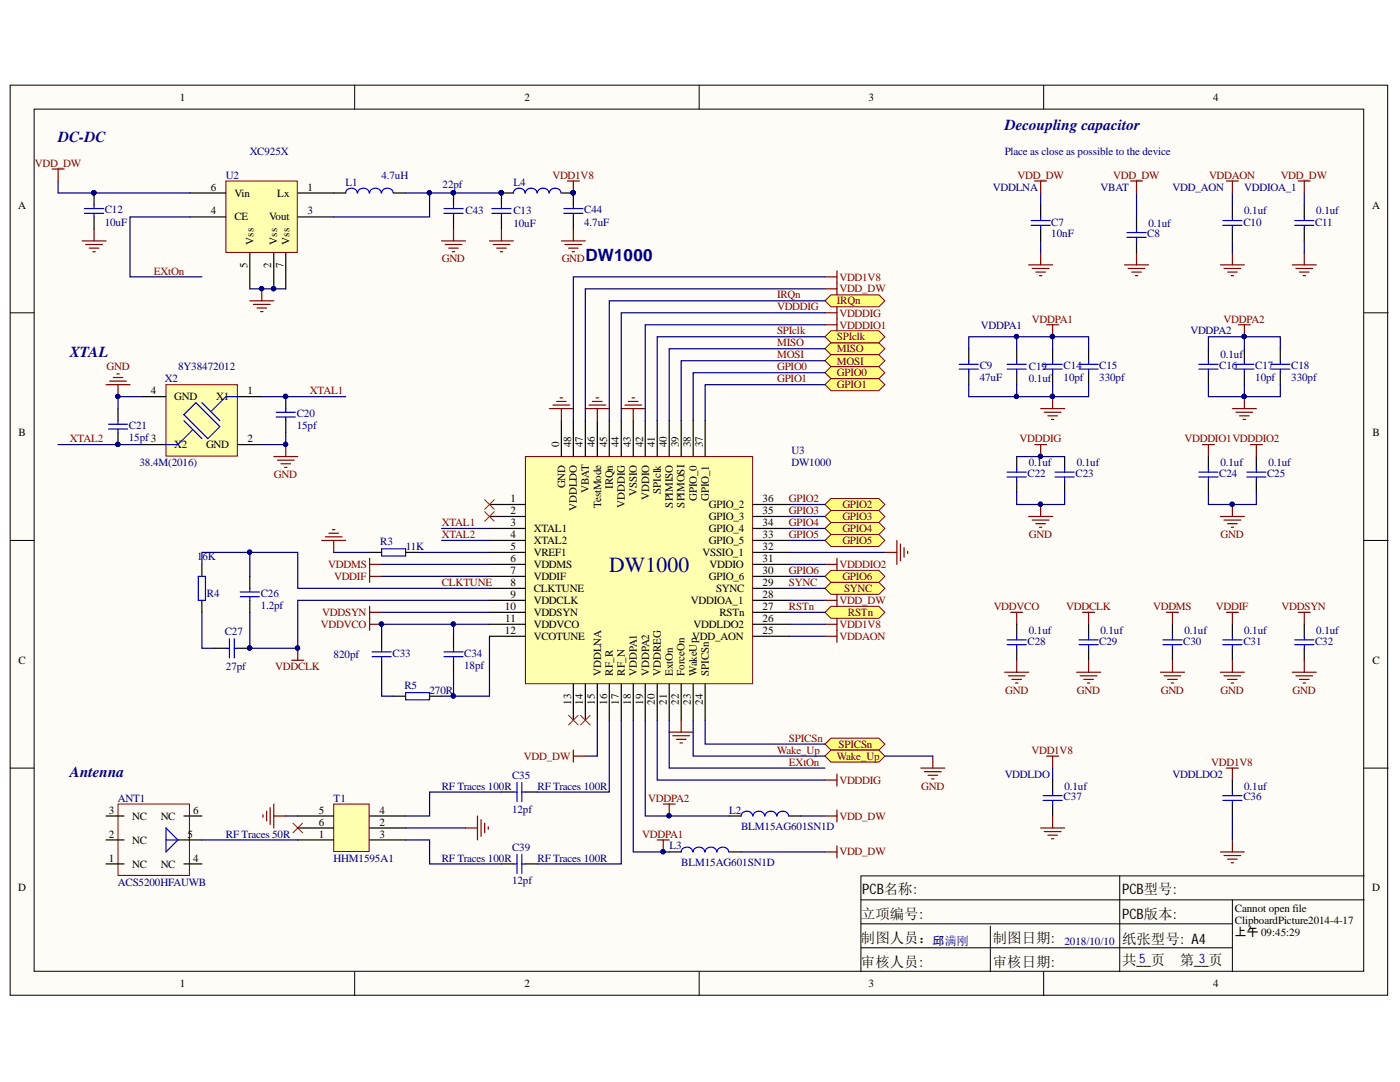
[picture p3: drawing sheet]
<svg xmlns="http://www.w3.org/2000/svg" width="279mm" height="216mm" viewBox="0 0 279 216" stroke-linecap="round" stroke-linejoin="round" font-family="sans-serif">
<defs><g id="words">
<text font-size="4.3" fill="#000080" x="121.6" y="114.1">DW1000</text>
<text font-size="3.4" fill="#000080" x="116.8" y="52.1">DW1000</text>
<g font-size="3" fill="#000080">
<text x="11.6" y="28.3">DC-DC</text>
<text x="200.5" y="25.9">Decoupling capacitor</text>
<text x="14" y="71.3">XTAL</text>
<text x="14" y="155">Antenna</text>
</g>
<g font-size="2.9">
<text x="172.1" y="178.5">PCB名称:</text>
<text x="223.9" y="178.5">PCB型号:</text>
<text x="171.8" y="183.4">立项编号:</text>
<text x="223.9" y="183.5">PCB版本:</text>
<text x="171.8" y="188.1">制图人员：</text>
<text x="198.1" y="188.1">制图日期:</text>
<text x="223.9" y="188.3">纸张型号: A4</text>
<text x="171.8" y="193">审核人员:</text>
<text x="198.1" y="193">审核日期:</text>
<text x="223.9" y="192.5">共__页</text>
<text x="235.5" y="192.5">第__页</text>
</g>
<g font-size="2.6" fill="#00f">
<text x="227.3" y="192.1">5</text>
<text x="239.3" y="192.1">3</text>
</g>
<text font-size="2.4" fill="#000080" x="186.1" y="188.6">邱满刚</text>
<text font-size="2.4" x="246.4" y="186.8">上午 09:45:29</text>
<g font-size="2.2">
<text x="35.9" y="20.1">1</text>
<text x="104.7" y="20.1">2</text>
<text x="173.4" y="20.1">3</text>
<text x="242.1" y="20.1">4</text>
<text x="3.6" y="41.6">A</text>
<text x="42" y="38.1">6</text>
<text x="46.8" y="39.2">Vin</text>
<text x="55.3" y="39.2">Lx</text>
<text x="61.3" y="38.1">1</text>
<text x="273.9" y="41.6">A</text>
<text x="42" y="42.8">4</text>
<text x="46.8" y="44">CE</text>
<text x="53.7" y="44">Vout</text>
<text x="61.3" y="42.8">3</text>
<text x="49.4" y="53.5" transform="rotate(-90 49.4 53.5)">5</text>
<text x="50.6" y="48.8" transform="rotate(-90 50.6 48.8)">Vss</text>
<text x="54.1" y="53.5" transform="rotate(-90 54.1 53.5)">2</text>
<text x="55.3" y="48.8" transform="rotate(-90 55.3 48.8)">Vss</text>
<text x="56.6" y="53.5" transform="rotate(-90 56.6 53.5)">7</text>
<text x="57.8" y="48.8" transform="rotate(-90 57.8 48.8)">Vss</text>
<text x="30.1" y="78.7">4</text>
<text x="34.8" y="79.8">GND</text>
<text x="43.1" y="79.8">X1</text>
<text x="49.4" y="78.7">1</text>
<text x="3.7" y="87">B</text>
<text x="34.8" y="89.4">X2</text>
<text x="41.1" y="89.4">GND</text>
<text x="49.4" y="88.2">2</text>
<text x="111.6" y="89.1" transform="rotate(-90 111.6 89.1)">0</text>
<text x="114" y="89.1" transform="rotate(-90 114 89.1)">48</text>
<text x="116.3" y="89.1" transform="rotate(-90 116.3 89.1)">47</text>
<text x="118.7" y="89.1" transform="rotate(-90 118.7 89.1)">46</text>
<text x="121.2" y="89.1" transform="rotate(-90 121.2 89.1)">45</text>
<text x="123.5" y="89.1" transform="rotate(-90 123.5 89.1)">44</text>
<text x="125.9" y="89.1" transform="rotate(-90 125.9 89.1)">43</text>
<text x="128.3" y="89.1" transform="rotate(-90 128.3 89.1)">42</text>
<text x="130.7" y="89.1" transform="rotate(-90 130.7 89.1)">41</text>
<text x="133.1" y="89.1" transform="rotate(-90 133.1 89.1)">40</text>
<text x="135.4" y="89.1" transform="rotate(-90 135.4 89.1)">39</text>
<text x="137.9" y="89.1" transform="rotate(-90 137.9 89.1)">38</text>
<text x="140.3" y="89.1" transform="rotate(-90 140.3 89.1)">37</text>
<text x="273.9" y="87">B</text>
<text x="101.9" y="100.2">1</text>
<text x="112.8" y="97.4" transform="rotate(-90 112.8 97.4)">GND</text>
<text x="115.1" y="101.9" transform="rotate(-90 115.1 101.9)">VDDLDO</text>
<text x="117.5" y="98.5" transform="rotate(-90 117.5 98.5)">VBAT</text>
<text x="120" y="101.4" transform="rotate(-90 120 101.4)">TestMode</text>
<text x="122.3" y="97.6" transform="rotate(-90 122.3 97.6)">IRQn</text>
<text x="124.7" y="101.3" transform="rotate(-90 124.7 101.3)">VDDDIG</text>
<text x="127.1" y="99" transform="rotate(-90 127.1 99)">VSSIO</text>
<text x="129.5" y="99.7" transform="rotate(-90 129.5 99.7)">VDDIO</text>
<text x="131.9" y="98.5" transform="rotate(-90 131.9 98.5)">SPIclk</text>
<text x="134.3" y="101.3" transform="rotate(-90 134.3 101.3)">SPIMISO</text>
<text x="136.6" y="101.3" transform="rotate(-90 136.6 101.3)">SPIMOSI</text>
<text x="139.1" y="100" transform="rotate(-90 139.1 100)">GPIO_0</text>
<text x="141.5" y="100" transform="rotate(-90 141.5 100)">GPIO_1</text>
<text x="141.5" y="101.4">GPIO_2</text>
<text x="152.2" y="100.2">36</text>
<text x="101.9" y="102.6">2</text>
<text x="101.9" y="105">3</text>
<text x="101.9" y="107.3">4</text>
<text x="106.5" y="106.2">XTAL1</text>
<text x="141.5" y="106.2">GPIO_4</text>
<text x="141.5" y="103.8">GPIO_3</text>
<text x="152.2" y="107.3">33</text>
<text x="152.2" y="105">34</text>
<text x="152.2" y="102.6">35</text>
<text x="101.9" y="109.8">5</text>
<text x="101.9" y="112.2">6</text>
<text x="106.5" y="108.6">XTAL2</text>
<text x="106.5" y="111">VREF1</text>
<text x="106.5" y="113.3">VDDMS</text>
<text x="140.2" y="111">VSSIO_1</text>
<text x="141.5" y="108.6">GPIO_5</text>
<text x="141.6" y="113.3">VDDIO</text>
<text x="152.2" y="112.2">31</text>
<text x="152.2" y="109.8">32</text>
<text x="101.9" y="114.5">7</text>
<text x="101.9" y="116.9">8</text>
<text x="101.9" y="119.3">9</text>
<text x="106.5" y="115.7">VDDIF</text>
<text x="106.5" y="118.2">CLKTUNE</text>
<text x="141.5" y="115.7">GPIO_6</text>
<text x="142.9" y="118.2">SYNC</text>
<text x="152.2" y="119.3">28</text>
<text x="152.2" y="116.9">29</text>
<text x="152.2" y="114.5">30</text>
<text x="100.8" y="121.7">10</text>
<text x="100.8" y="124.1">11</text>
<text x="106.5" y="120.5">VDDCLK</text>
<text x="106.5" y="122.9">VDDSYN</text>
<text x="106.5" y="125.3">VDDVCO</text>
<text x="137.9" y="120.5">VDDIOA_1</text>
<text x="138.4" y="125.3">VDDLDO2</text>
<text x="143.6" y="122.9">RSTn</text>
<text x="152.2" y="124.1">26</text>
<text x="152.2" y="121.7">27</text>
<text x="100.8" y="126.5">12</text>
<text x="106.5" y="127.7">VCOTUNE</text>
<text x="138.2" y="127.7">VDD_AON</text>
<text x="152.2" y="126.5">25</text>
<text x="3.7" y="132.5">C</text>
<text x="120" y="134.8" transform="rotate(-90 120 134.8)">VDDLNA</text>
<text x="122.3" y="134.8" transform="rotate(-90 122.3 134.8)">RF_R</text>
<text x="124.7" y="134.8" transform="rotate(-90 124.7 134.8)">RF_N</text>
<text x="127.1" y="134.8" transform="rotate(-90 127.1 134.8)">VDDPA1</text>
<text x="129.5" y="134.8" transform="rotate(-90 129.5 134.8)">VDDPA2</text>
<text x="131.9" y="134.8" transform="rotate(-90 131.9 134.8)">VDDREG</text>
<text x="134.3" y="134.8" transform="rotate(-90 134.3 134.8)">ExtOn</text>
<text x="136.6" y="134.8" transform="rotate(-90 136.6 134.8)">ForceOn</text>
<text x="139.1" y="134.8" transform="rotate(-90 139.1 134.8)">WakeUp</text>
<text x="141.5" y="134.8" transform="rotate(-90 141.5 134.8)">SPICSn</text>
<text x="273.9" y="132.5">C</text>
<text x="114" y="140.6" transform="rotate(-90 114 140.6)">13</text>
<text x="116.3" y="140.6" transform="rotate(-90 116.3 140.6)">14</text>
<text x="118.7" y="140.6" transform="rotate(-90 118.7 140.6)">15</text>
<text x="121.2" y="140.6" transform="rotate(-90 121.2 140.6)">16</text>
<text x="123.5" y="140.6" transform="rotate(-90 123.5 140.6)">17</text>
<text x="125.9" y="140.6" transform="rotate(-90 125.9 140.6)">18</text>
<text x="128.3" y="140.6" transform="rotate(-90 128.3 140.6)">19</text>
<text x="130.7" y="140.6" transform="rotate(-90 130.7 140.6)">20</text>
<text x="133.1" y="140.6" transform="rotate(-90 133.1 140.6)">21</text>
<text x="135.4" y="140.6" transform="rotate(-90 135.4 140.6)">22</text>
<text x="137.9" y="140.6" transform="rotate(-90 137.9 140.6)">23</text>
<text x="140.3" y="140.6" transform="rotate(-90 140.3 140.6)">24</text>
<text x="21.7" y="167.1">2</text>
<text x="21.7" y="162.4">3</text>
<text x="26.4" y="163.6">NC</text>
<text x="32.1" y="163.6">NC</text>
<text x="37.4" y="167.1">5</text>
<text x="38.6" y="162.4">6</text>
<text x="63.6" y="167.1">1</text>
<text x="63.6" y="162.4">5</text>
<text x="63.6" y="164.8">6</text>
<text x="75.7" y="164.8">2</text>
<text x="75.7" y="167.1">3</text>
<text x="75.7" y="162.4">4</text>
<text x="21.7" y="172">1</text>
<text x="26.4" y="173.1">NC</text>
<text x="26.4" y="168.3">NC</text>
<text x="32.1" y="173.1">NC</text>
<text x="38.6" y="172">4</text>
<text x="3.6" y="177.9">D</text>
<text x="273.9" y="177.9">D</text>
<text x="246.4" y="181.9">Cannot open file</text>
<text x="246.4" y="184.4">ClipboardPicture2014-4-17</text>
<text x="35.9" y="197">1</text>
<text x="104.7" y="197">2</text>
<text x="173.4" y="197">3</text>
<text x="242.1" y="197">4</text>
</g>
<g font-size="2.2" fill="#800000">
<text x="6.9" y="33.2">VDD_DW</text>
<text x="110.2" y="35.7">VDD1V8</text>
<text x="203" y="35.7">VDD_DW</text>
<text x="222.2" y="35.7">VDD_DW</text>
<text x="241.3" y="35.7">VDDAON</text>
<text x="255.6" y="35.7">VDD_DW</text>
<text x="88.2" y="52.4">GND</text>
<text x="112.1" y="52.4">GND</text>
<text x="30.7" y="54.8">EXtOn</text>
<text x="155.1" y="59.5">IRQn</text>
<text x="167.5" y="56">VDD1V8</text>
<text x="167.5" y="58.4">VDD_DW</text>
<text x="155.1" y="61.9">VDDDIG</text>
<text x="167" y="60.7">IRQn</text>
<text x="167.5" y="63.2">VDDDIG</text>
<text x="167.5" y="65.6">VDDDIO1</text>
<text x="205.9" y="64.4">VDDPA1</text>
<text x="244.2" y="64.4">VDDPA2</text>
<text x="155.1" y="66.7">SPIclk</text>
<text x="155.1" y="69.1">MISO</text>
<text x="155.1" y="71.5">MOSI</text>
<text x="167" y="70.3">MISO</text>
<text x="167" y="67.9">SPIclk</text>
<text x="21.2" y="73.9">GND</text>
<text x="155.1" y="73.9">GPIO0</text>
<text x="155.1" y="76.3">GPIO1</text>
<text x="167" y="72.7">MOSI</text>
<text x="167" y="75.1">GPIO0</text>
<text x="167" y="77.5">GPIO1</text>
<text x="61.8" y="78.7">XTAL1</text>
<text x="14" y="88.2">XTAL2</text>
<text x="203.5" y="88.2">VDDDIG</text>
<text x="236.4" y="88.2">VDDDIO1VDDDIO2</text>
<text x="54.7" y="95.4">GND</text>
<text x="157.4" y="100.2">GPIO2</text>
<text x="168.1" y="101.4">GPIO2</text>
<text x="88.2" y="105">XTAL1</text>
<text x="88.2" y="107.3">XTAL2</text>
<text x="157.4" y="102.6">GPIO3</text>
<text x="157.4" y="105">GPIO4</text>
<text x="157.4" y="107.3">GPIO5</text>
<text x="168.1" y="103.8">GPIO3</text>
<text x="168.1" y="106.2">GPIO4</text>
<text x="205.3" y="107.3">GND</text>
<text x="243.6" y="107.3">GND</text>
<text x="65.5" y="113.3">VDDMS</text>
<text x="167.5" y="113.3">VDDDIO2</text>
<text x="168.1" y="108.6">GPIO5</text>
<text x="66.7" y="115.7">VDDIF</text>
<text x="88.2" y="116.9">CLKTUNE</text>
<text x="157.4" y="114.5">GPIO6</text>
<text x="157.4" y="116.9">SYNC</text>
<text x="168.1" y="115.7">GPIO6</text>
<text x="168.4" y="118.2">SYNC</text>
<text x="64" y="125.3">VDDVCO</text>
<text x="64.3" y="122.9">VDDSYN</text>
<text x="157.4" y="121.7">RSTn</text>
<text x="167.5" y="125.3">VDD1V8</text>
<text x="167.5" y="120.5">VDD_DW</text>
<text x="169.2" y="122.9">RSTn</text>
<text x="198.3" y="121.7">VDDVCO</text>
<text x="212.8" y="121.7">VDDCLK</text>
<text x="230.1" y="121.7">VDDMS</text>
<text x="242.6" y="121.7">VDDIF</text>
<text x="255.8" y="121.7">VDDSYN</text>
<text x="167.5" y="127.7">VDDAON</text>
<text x="54.9" y="133.6">VDDCLK</text>
<text x="200.6" y="138.5">GND</text>
<text x="214.9" y="138.5">GND</text>
<text x="231.6" y="138.5">GND</text>
<text x="243.6" y="138.5">GND</text>
<text x="258" y="138.5">GND</text>
<text x="157.4" y="148">SPICSn</text>
<text x="167.3" y="149.2">SPICSn</text>
<text x="104.6" y="151.6">VDD_DW</text>
<text x="155.1" y="150.4">Wake_Up</text>
<text x="157.4" y="152.8">EXtOn</text>
<text x="167" y="151.6">Wake_Up</text>
<text x="205.8" y="150.4">VDD1V8</text>
<text x="241.7" y="152.8">VDD1V8</text>
<text x="129.4" y="159.9">VDDPA2</text>
<text x="167.5" y="156.4">VDDDIG</text>
<text x="183.8" y="157.6">GND</text>
<text x="128.2" y="167.1">VDDPA1</text>
<text x="167.5" y="163.6">VDD_DW</text>
<text x="167.5" y="170.7">VDD_DW</text>
</g>
<g font-size="2.2" fill="#000080">
<text x="45.1" y="35.7">U2</text>
<text x="49.8" y="30.9">XC925X</text>
<text x="76.1" y="35.7">4.7uH</text>
<text x="200.5" y="30.9">Place as close as possible to the device</text>
<text x="69" y="37">L1</text>
<text x="88.3" y="37.6">22pf</text>
<text x="102.5" y="37">L4</text>
<text x="198.1" y="38.1">VDDLNA</text>
<text x="219.6" y="38.1">VBAT</text>
<text x="234" y="38.1">VDD_AON</text>
<text x="248.3" y="38.1">VDDIOA_1</text>
<text x="20.9" y="42.5">C12</text>
<text x="20.9" y="45">10uF</text>
<text x="92.9" y="42.8">C43</text>
<text x="102.5" y="42.8">C13</text>
<text x="102.5" y="45.3">10uF</text>
<text x="116.6" y="42.5">C44</text>
<text x="116.6" y="45">4.7uF</text>
<text x="209.8" y="47.4">10nF</text>
<text x="209.8" y="45">C7</text>
<text x="228.9" y="47.4">C8</text>
<text x="229.2" y="45.3">0.1uf</text>
<text x="248.1" y="45">C10</text>
<text x="248.3" y="42.8">0.1uf</text>
<text x="262.4" y="45">C11</text>
<text x="262.7" y="42.8">0.1uf</text>
<text x="195.8" y="65.6">VDDPA1</text>
<text x="237.6" y="66.7">VDDPA2</text>
<text x="243.6" y="71.5">0.1uf</text>
<text x="32.9" y="76.3">X2</text>
<text x="35.5" y="73.9">8Y38472012</text>
<text x="195.5" y="76">47uF</text>
<text x="195.5" y="73.7">C9</text>
<text x="205.3" y="76.3">0.1uf</text>
<text x="205.3" y="73.9">C19</text>
<text x="212.3" y="76">10pf</text>
<text x="212.3" y="73.7">C14</text>
<text x="219.4" y="73.7">C15</text>
<text x="219.4" y="76">330pf</text>
<text x="243.3" y="73.7">C16</text>
<text x="250.5" y="76">10pf</text>
<text x="250.5" y="73.7">C17</text>
<text x="257.7" y="73.7">C18</text>
<text x="257.7" y="76">330pf</text>
<text x="59.2" y="83.2">C20</text>
<text x="25.7" y="85.6">C21</text>
<text x="25.7" y="88">15pf3</text>
<text x="59.2" y="85.6">15pf</text>
<text x="27.8" y="93">38.4M(2016)</text>
<text x="158" y="90.7">U3</text>
<text x="158" y="93">DW1000</text>
<text x="205.1" y="95.2">C22</text>
<text x="205.3" y="93">0.1uf</text>
<text x="214.6" y="95.2">C23</text>
<text x="214.9" y="93">0.1uf</text>
<text x="243.3" y="95.2">C24</text>
<text x="243.6" y="93">0.1uf</text>
<text x="252.9" y="95.2">C25</text>
<text x="253.1" y="93">0.1uf</text>
<text x="39.3" y="111.6">16K</text>
<text x="75.9" y="108.8">R3</text>
<text x="81" y="109.8">11K</text>
<text x="41.3" y="119.1">R4</text>
<text x="52" y="119.1">C26</text>
<text x="52" y="121.5">1.2pf</text>
<text x="44.8" y="126.7">C27</text>
<text x="66.6" y="131.3">820pf</text>
<text x="78.3" y="131">C33</text>
<text x="92.6" y="131">C34</text>
<text x="205.1" y="128.6">C28</text>
<text x="205.3" y="126.5">0.1uf</text>
<text x="219.4" y="128.6">C29</text>
<text x="219.6" y="126.5">0.1uf</text>
<text x="236.1" y="128.6">C30</text>
<text x="236.4" y="126.5">0.1uf</text>
<text x="248.1" y="128.6">C31</text>
<text x="248.3" y="126.5">0.1uf</text>
<text x="262.4" y="128.6">C32</text>
<text x="262.7" y="126.5">0.1uf</text>
<text x="45.1" y="133.6">27pf</text>
<text x="80.7" y="137.5">R5</text>
<text x="92.6" y="133.5">18pf</text>
<text x="85.7" y="138.5">270R</text>
<text x="102.2" y="155.5">C35</text>
<text x="200.5" y="155.2">VDDLDO</text>
<text x="234" y="155.2">VDDLDO2</text>
<text x="23.5" y="159.9">ANT1</text>
<text x="66.6" y="159.9">T1</text>
<text x="88.2" y="157.6">RF Traces 100R</text>
<text x="107.3" y="157.6">RF Traces 100R</text>
<text x="212.3" y="159.7">C37</text>
<text x="212.4" y="157.6">0.1uf</text>
<text x="248.1" y="159.7">C36</text>
<text x="248.3" y="157.6">0.1uf</text>
<text x="45.1" y="167.1">RF Traces 50R</text>
<text x="102.2" y="162.1">12pf</text>
<text x="145.5" y="162.4">L2</text>
<text x="147.9" y="165.7">BLM15AG601SN1D</text>
<text x="66.6" y="172">HHM1595A1</text>
<text x="88.2" y="172">RF Traces 100R</text>
<text x="102.2" y="169.8">C39</text>
<text x="107.3" y="172">RF Traces 100R</text>
<text x="133.6" y="169.5">L3</text>
<text x="136" y="172.9">BLM15AG601SN1D</text>
<text x="23.5" y="176.7">ACS5200HFAUWB</text>
<text x="102.2" y="176.4">12pf</text>
<text x="212.4" y="188.6">2018/10/10</text>
</g>
</g></defs>
<g fill="#fffcf8" stroke="#000" stroke-width=".2">
<path d="M2 17h274.9v181.6h-274.9z"/>
<path d="M6.8 21.8h265.4v172h-265.4z"/>
</g>
<g fill="none" stroke="#000" stroke-width=".2">
<path d="M70.8 17v4.8M139.5 17v4.8M208.3 17v4.8M2 62.4h4.8M272.3 62.4h4.7M2 107.8h4.8M272.3 107.8h4.7M2 153.3h4.8M272.3 153.3h4.7M171.8 179.6h100.5M223.5 174.8v19.1M245.9 179.6v14.3"/>
<path d="M272.3 174.8h-100.5v19.1M70.8 193.9v4.8M139.5 193.9v4.8M171.8 184.3h74.1M171.8 189.1h74.1M197.6 184.8v9.1M208.3 193.9v4.8"/>
</g>
<path d="M104.9 91.1h45.3v45.3h-45.3z" fill="#ffffb0" stroke="#800000" stroke-width=".2"/>
<g fill="none" stroke="#000" stroke-width=".24">
<path d="M112 83.9v7.2M114.4 83.9v7.2M116.8 83.9v7.2M119.2 83.9v7.2M121.6 83.9v7.2M124 83.9v7.2M126.4 83.9v7.2M128.8 83.9v7.2M131.2 83.9v7.2M133.6 83.9v7.2M135.9 83.9v7.2M138.3 83.9v7.2"/>
<path d="M140.7 83.9v7.2M97.7 100.7h7.2M97.7 103.1h7.2M97.7 105.4h7.2M97.7 107.8h7.2M97.7 110.2h7.2M97.7 112.6h7.2M97.7 115h7.2M97.7 117.4h7.2M97.7 119.8h7.2M150.3 100.7h7.2M150.3 103.1h7.2"/>
<path d="M150.3 105.4h7.2M150.3 107.8h7.2M150.3 110.2h7.2M150.3 112.6h7.2M150.3 115h7.2M150.3 117.4h7.2M150.3 119.8h7.2M97.7 122.2h7.2M97.7 124.6h7.2M97.7 127h7.2M114.4 136.5v7.2M116.8 136.5v7.2"/>
<path d="M119.2 136.5v7.2M121.6 136.5v7.2M124 136.5v7.2M126.4 136.5v7.2M128.8 136.5v7.2M131.2 136.5v7.2M133.6 136.5v7.2M135.9 136.5v7.2M138.3 136.5v7.2M140.7 136.5v7.2M150.3 122.2h7.2M150.3 124.6h7.2"/>
<path d="M150.3 127h7.2"/>
</g>
<g fill="none" stroke="#800000" stroke-width=".24">
<path d="M113.2 36.1h2.4M114.4 36.1v2.4M16.4 48.1h4.8M17.1 48.8h3.3M17.8 49.5h1.9M18.5 50.2h.5M18.8 45.7v2.4M52.2 57.6v2.4M97.7 48.1h4.8M98.4 48.8h3.3M99.1 49.5h1.9M99.8 50.2h.5"/>
<path d="M100.1 45.7v2.4M205.3 52.9h4.8M206 53.6h3.4M206.7 54.3h1.9M207.4 55h.5M207.7 50.5v2.4M224.4 52.9h4.8M225.1 53.6h3.4M225.9 54.3h1.9M226.6 55h.5M226.8 50.5v2.4M243.6 52.9h4.7"/>
<path d="M244.3 53.6h3.3M245 54.3h1.9M245.7 55h.5M245.9 50.5v2.4M49.9 60h4.7M50.6 60.7h3.3M51.3 61.5h1.9M52 62.2h.5M111.8 79.4h.5M119 79.4h.4M126.1 79.4h.5M109.6 81.5h4.8"/>
<path d="M110.4 80.8h3.3M111.1 80.1h1.9M112 81.5v2.4M116.8 81.5h4.8M117.5 80.8h3.4M118.2 80.1h2M119.2 81.5v2.4M124 81.5h4.8M124.7 80.8h3.4M125.4 80.1h1.9M126.4 81.5v2.4M64.2 107.8h4.8"/>
<path d="M64.9 107.1h3.4M65.6 106.4h2M66.4 105.7h.4M66.6 107.8v2.4M176.6 110.2h2.4M179 107.8v4.8M179.7 108.6v3.3M180.4 109.3v1.9M181.1 110v.5M208.9 150.9h2.4M210.1 150.9v2.4M52.5 162.6v.5"/>
<path d="M53.2 161.9v1.9M53.9 161.1v3.4M54.6 160.4v4.8M54.6 162.8h2.4M92.9 165.2h2.4M95.3 162.8v4.8M96 163.5v3.4M96.7 164.3v1.9M97.4 165v.5M243.6 170h4.7M244.3 170.7h3.3M245 171.4h1.9"/>
<path d="M245.7 172.1h.5M245.9 167.6v2.4"/>
</g>
<g fill="#000080" stroke="#000080" stroke-width=".2">
<circle cx="52.2" cy="57.6" r=".43"/>
<circle cx="114.4" cy="38.5" r=".43"/>
</g>
<g fill="#ffff80" stroke="#800000" stroke-width=".2">
<path d="M164.6 60l1.2-1.2h9.6l1.2 1.2-1.2 1.2h-9.6z" fill-rule="evenodd"/>
<path d="M164.6 69.6l1.2-1.2h9.6l1.2 1.2-1.2 1.2h-9.6z" fill-rule="evenodd"/>
<path d="M164.6 67.2l1.2-1.2h9.6l1.2 1.2-1.2 1.2h-9.6z" fill-rule="evenodd"/>
<path d="M164.6 72l1.2-1.2h9.6l1.2 1.2-1.2 1.2h-9.6z" fill-rule="evenodd"/>
<path d="M164.6 74.4l1.2-1.2h9.6l1.2 1.2-1.2 1.2h-9.6z" fill-rule="evenodd"/>
<path d="M164.6 76.8l1.2-1.2h9.6l1.2 1.2-1.2 1.2h-9.6z" fill-rule="evenodd"/>
<path d="M164.6 100.7l1.2-1.2h9.6l1.2 1.2-1.2 1.2h-9.6z" fill-rule="evenodd"/>
<path d="M164.6 103.1l1.2-1.2h9.6l1.2 1.2-1.2 1.2h-9.6z" fill-rule="evenodd"/>
<path d="M164.6 105.4l1.2-1.1h9.6l1.2 1.1-1.2 1.2h-9.6z" fill-rule="evenodd"/>
<path d="M164.6 107.8l1.2-1.2h9.6l1.2 1.2-1.2 1.2h-9.6z" fill-rule="evenodd"/>
<path d="M164.6 115l1.2-1.2h9.6l1.2 1.2-1.2 1.2h-9.6z" fill-rule="evenodd"/>
<path d="M164.6 117.4l1.2-1.2h9.6l1.2 1.2-1.2 1.2h-9.6z" fill-rule="evenodd"/>
<path d="M164.6 122.2l1.2-1.2h9.6l1.2 1.2-1.2 1.2h-9.6z" fill-rule="evenodd"/>
<path d="M164.6 148.5l1.2-1.2h9.6l1.2 1.2-1.2 1.2h-9.6z" fill-rule="evenodd"/>
<path d="M164.6 150.9l1.2-1.2h9.6l1.2 1.2-1.2 1.2h-9.6z" fill-rule="evenodd"/>
</g>
<path d="M133.6 146.1h4.7M134.3 146.8h3.3M135 147.5h1.9M135.7 148.2h.5M135.9 143.7v2.4" fill="none" stroke="#800000" stroke-width=".24"/>
<path d="M58.5 164.3l1.9 1.9M60.4 164.3l-1.9 1.9" fill="none" stroke="#f00" stroke-width=".2"/>
<path d="M66.6 160.4h7.1v9.5h-7.1z" fill="#ffffb0" stroke="#800000" stroke-width=".2"/>
<path d="M21.2 167.6h3.5M21.2 162.8h3.5M21.2 172.4h3.5M35.5 167.6h4.8M36.7 162.8h3.6M36.7 172.4h3.6M59.4 167.6h7.2M59.4 165.2h7.2M59.4 162.8h7.2M73.8 167.6h7.1M73.8 165.2h7.1M73.8 162.8h7.1" fill="none" stroke="#000" stroke-width=".24"/>
<path d="M164.6 124.6h2.4M167 123.4v2.4M207.7 165.2h4.8M208.4 165.9h3.4M209.1 166.6h1.9M209.8 167.4h.5M210.1 162.8v2.4" fill="none" stroke="#800000" stroke-width=".24"/>
<path d="M23.6 160.4h14.2v14.3h-14.2z" fill="none" stroke="#800000" stroke-width=".2"/>
<path d="M33.1 165.2l2.4 2.4-2.4 2.4zM33.1 167.6h2.4" fill="none" stroke="#00f" stroke-width=".24"/>
<path d="M96.7 99.7l1.9 1.9M98.6 99.7l-1.9 1.9M96.7 102.1l1.9 1.9M98.6 102.1l-1.9 1.9" fill="none" stroke="#f00" stroke-width=".2"/>
<path d="M33.1 76.8h14.3v14.2h-14.3z" fill="#ffffb0" stroke="#800000" stroke-width=".2"/>
<g fill="none" stroke="#000" stroke-width=".24">
<path d="M207.7 40.9v2.4M207.7 45.7v2.4M226.8 43.3v2.4M226.8 48.1v2.4M245.9 40.9v2.4M245.9 45.7v2.4M260.3 40.9v2.4M260.3 45.7v2.4M28.3 79.2h4.8M47.5 79.2h4.7M193.3 69.6v2.4M193.3 74.4v2.4"/>
<path d="M28.3 88.7h4.8M47.5 88.7h4.7M202.9 91.1v2.4M202.9 95.9v2.4M212.5 91.1v2.4M212.5 95.9v2.4M241.2 91.1v2.4M241.2 95.9v2.4M250.7 91.1v2.4M250.7 95.9v2.4M40.3 112.6v2.4M40.3 119.8v2.4"/>
<path d="M49.9 115v2.4M49.9 119.8v2.4M73.8 110.2h2.4M80.9 110.2h2.4M42.7 129.4h2.4M47.5 129.4h2.4M76.2 127v2.4M76.2 131.7v2.4M78.6 138.9h2.3M85.7 138.9h2.4M90.5 127v2.4M90.5 131.7v2.4"/>
<path d="M202.9 124.6v2.4M202.9 129.4v2.3M217.3 124.6v2.4M217.3 129.4v2.3M234 124.6v2.4M234 129.4v2.3M245.9 124.6v2.4M245.9 129.4v2.3M260.3 124.6v2.4M260.3 129.4v2.3M100.1 158h2.4M104.9 158h2.3"/>
<path d="M210.1 155.7v2.3M245.9 155.7v2.3M100.1 172.4h2.4M104.9 172.4h2.3M210.1 160.4v2.4M245.9 160.4v2.4"/>
</g>
<g fill="none" stroke="#00f" stroke-width=".24">
<path d="M205.8 44h3.8M205.8 45h3.8M207.7 43.3v.7M207.7 45v.7M224.9 46.4h3.8M224.9 47.4h3.8M226.8 45.7v.7M226.8 47.4v.7M244 44h3.9M244 45h3.9M245.9 43.3v.7M245.9 45v.7"/>
<path d="M258.4 44h3.8M258.4 45h3.8M260.3 43.3v.7M260.3 45v.7M47.5 79.2h-2.4l-2.9 2.8M191.4 72.7h3.9M191.4 73.7h3.9M193.3 72v.7M193.3 73.7v.7M36.7 82.7l2.4-2.4 4.8 4.8-2.4 2.4zM36.7 83.9l3.6 3.6M38.4 85.8l-2.9 2.9h-2.4"/>
<path d="M40.3 80.3l3.6 3.6M201 94.2h3.8M201 95.2h3.8M202.9 93.5v.7M202.9 95.2v.7M210.6 94.2h3.8M210.6 95.2h3.8M212.5 93.5v.7M212.5 95.2v.7M239.3 94.2h3.8M239.3 95.2h3.8M241.2 93.5v.7"/>
<path d="M241.2 95.2v.7M248.8 94.2h3.8M248.8 95.2h3.8M250.7 93.5v.7M250.7 95.2v.7M39.6 115h1.4v4.8h-1.4zM47.9 118.1h3.9M47.9 119.1h3.9M49.9 117.4v.7M49.9 119.1v.7M76.2 109.5h4.7v1.4h-4.7zM45.1 129.4h.7"/>
<path d="M45.8 127.4v3.9M46.7 129.4h.8M46.7 127.4v3.9M74.2 130.1h3.9M74.2 131h3.9M76.2 129.4v.7M76.2 131v.7M80.9 138.2h4.8v1.4h-4.8zM88.6 130.1h3.8M88.6 131h3.8M90.5 129.4v.7M90.5 131v.7"/>
<path d="M201 127.7h3.8M201 128.6h3.8M202.9 127v.7M202.9 128.6v.8M215.3 127.7h3.9M215.3 128.6h3.9M217.3 127v.7M217.3 128.6v.8M232.1 127.7h3.8M232.1 128.6h3.8M234 127v.7M234 128.6v.8"/>
<path d="M244 127.7h3.9M244 128.6h3.9M245.9 127v.7M245.9 128.6v.8M258.4 127.7h3.8M258.4 128.6h3.8M260.3 127v.7M260.3 128.6v.8M102.5 158h.7M103.2 156.1v3.9M104.1 158h.8M104.1 156.1v3.9"/>
<path d="M208.2 158.8h3.8M208.2 159.7h3.8M210.1 158v.8M210.1 159.7v.7M244 158.8h3.9M244 159.7h3.9M245.9 158v.8M245.9 159.7v.7M102.5 172.4h.7M103.2 170.5v3.8M104.1 170.5v3.8M104.1 172.4h.8"/>
</g>
<path d="M113.5 142.7l1.9 2M115.4 142.7l-1.9 2M115.9 142.7l1.9 2M117.8 142.7l-1.9 2" fill="none" stroke="#f00" stroke-width=".2"/>
<g fill="none" stroke="#800000" stroke-width=".24">
<path d="M164.6 55.2h2.4M167 54v2.4M257.9 52.9h4.8M258.6 53.6h3.4M259.3 54.3h2M260.1 55h.4M260.3 50.5v2.4M21.2 76.8h4.7M21.9 76h3.3M22.6 75.3h1.9M23.3 74.6h.5M23.6 76.8v2.4"/>
<path d="M164.6 62.4h2.4M164.6 64.8h2.4M167 61.2v4.8M54.6 91.1h4.8M55.4 91.8h3.3M56.1 92.5h1.9M56.8 93.3h.5M57 88.7v2.4M206.5 88.7h2.4M207.7 88.7v2.4M240 88.7h2.4M241.2 88.7v2.4"/>
<path d="M73.8 111.4v4.8M73.8 115h2.4M73.8 112.6h2.4M164.6 112.6h2.4M167 111.4v2.4M205.3 103.1h4.8M206 103.8h3.4M206.7 104.5h1.9M207.4 105.2h.5M207.7 100.7v2.4M243.6 103.1h4.7M244.3 103.8h3.3"/>
<path d="M245 104.5h1.9M245.7 105.2h.5M245.9 100.7v2.4M58.2 131.7h2.4M59.4 129.4v2.3M73.8 122.2h2.4M73.8 121v4.8M73.8 124.6h2.4M200.5 134.1h4.8M201.2 134.9h3.4M201.7 122.2h2.4M201.9 135.6h2"/>
<path d="M202.7 136.3h.4M202.9 122.2v2.4M202.9 131.7v2.4M214.9 134.1h4.7M215.6 134.9h3.3M216.1 122.2h2.3M216.3 135.6h1.9M217 136.3h.5M217.3 122.2v2.4M217.3 131.7v2.4M231.6 134.1h4.8M232.3 134.9h3.4"/>
<path d="M232.8 122.2h2.4M233 135.6h1.9M233.8 136.3h.4M234 122.2v2.4M234 131.7v2.4M243.6 134.1h4.7M244.3 134.9h3.3M244.8 122.2h2.3M245 135.6h1.9M245.7 136.3h.5M245.9 122.2v2.4M245.9 131.7v2.4"/>
<path d="M257.9 134.1h4.8M258.6 134.9h3.4M259.1 122.2h2.4M259.3 135.6h2M260.1 136.3h.4M260.3 122.2v2.4M260.3 131.7v2.4M164.6 155.7h2.4M167 154.5v2.3M244.8 153.3h2.3M245.9 153.3v2.4"/>
</g>
<g fill="#000080" stroke="#000080" stroke-width=".2">
<circle cx="57" cy="88.7" r=".43"/>
<circle cx="23.5" cy="79.1" r=".43"/>
<circle cx="207.6" cy="100.6" r=".43"/>
<circle cx="207.6" cy="91.1" r=".43"/>
<circle cx="245.9" cy="100.6" r=".43"/>
<circle cx="59.4" cy="129.3" r=".43"/>
<circle cx="76.1" cy="124.5" r=".43"/>
<circle cx="49.8" cy="129.3" r=".43"/>
</g>
<path d="M45.1 36.1h14.2v14.3h-14.2z" fill="#ffffb0" stroke="#800000" stroke-width=".2"/>
<g fill="none" stroke="#000" stroke-width=".24">
<path d="M18.8 38.5v2.4M37.9 38.5h7.2M59.4 38.5h9.6M78.6 38.5h2.3M90.5 38.5v2.4M102.5 38.5h-2.4v2.4M112 38.5h2.4v2.4M18.8 43.3v2.4M37.9 43.3h7.2M49.9 50.5v7.1M54.6 50.5v7.1M57 50.5v7.1"/>
<path d="M59.4 43.3h7.2M90.5 43.3v2.4M100.1 43.3v2.4M114.4 43.3v2.4M57 79.2v2.3M202.9 69.6v2.4M202.9 74.4v2.4M210.1 69.6v2.4M210.1 74.4v2.4M217.3 69.6v2.4M217.3 74.4v2.4M241.2 69.6v2.4"/>
<path d="M241.2 74.4v2.4M248.3 69.6v2.4M248.3 74.4v2.4M255.5 69.6v2.4M255.5 74.4v2.4M23.6 81.5v2.4M23.6 86.3v2.4M57 83.9v2.4M133.6 170h2.3M145.5 162.8h2.4M145.5 170h2.4M157.5 162.8h2.4"/>
</g>
<g fill="#000080" stroke="#000080" stroke-width=".2">
<circle cx="54.6" cy="57.6" r=".43"/>
<circle cx="100" cy="38.5" r=".43"/>
<circle cx="210" cy="67.1" r=".43"/>
<circle cx="248.3" cy="79.1" r=".43"/>
<circle cx="248.3" cy="67.1" r=".43"/>
<circle cx="210" cy="79.1" r=".43"/>
<circle cx="133.5" cy="162.8" r=".43"/>
<circle cx="132.3" cy="169.9" r=".43"/>
<circle cx="90.5" cy="38.5" r=".43"/>
<circle cx="114.4" cy="38.5" r=".43"/>
<circle cx="90.5" cy="124.5" r=".43"/>
<circle cx="90.5" cy="138.9" r=".43"/>
<circle cx="59.4" cy="129.3" r=".43"/>
<circle cx="49.8" cy="129.3" r=".43"/>
<circle cx="49.8" cy="110.2" r=".43"/>
<circle cx="23.5" cy="79.1" r=".43"/>
<circle cx="207.6" cy="91.1" r=".43"/>
<circle cx="207.6" cy="100.6" r=".43"/>
<circle cx="245.9" cy="100.6" r=".43"/>
<circle cx="57" cy="88.7" r=".43"/>
<circle cx="76.1" cy="124.5" r=".43"/>
<circle cx="85.7" cy="38.5" r=".43"/>
<circle cx="202.9" cy="67.1" r=".43"/>
<circle cx="202.9" cy="79.1" r=".43"/>
<circle cx="52.2" cy="57.6" r=".43"/>
<circle cx="18.7" cy="38.5" r=".43"/>
<circle cx="23.5" cy="88.7" r=".43"/>
<circle cx="57" cy="79.1" r=".43"/>
</g>
<g fill="none" stroke="#00f" stroke-width=".24">
<path d="M71.3 38.5a1.16 1.16 0 0 0-1.2-1 1.16 1.16 0 0 0-1.1 1M73.7 38.5a1.16 1.16 0 0 0-1.2-1 1.16 1.16 0 0 0-1.1 1M76.1 38.5a1.16 1.16 0 0 0-1.2-1 1.16 1.16 0 0 0-1.1 1M78.5 38.5a1.16 1.16 0 0 0-1.2-1 1.16 1.16 0 0 0-1.1 1M104.8 38.5a1.16 1.16 0 0 0-1.2-1 1.16 1.16 0 0 0-1.1 1M107.2 38.5a1.16 1.16 0 0 0-1.2-1 1.16 1.16 0 0 0-1.1 1M109.5 38.5a1.16 1.16 0 0 0-1.1-1 1.16 1.16 0 0 0-1.1 1M111.9 38.5a1.16 1.16 0 0 0-1.1-1 1.16 1.16 0 0 0-1.2 1M16.9 41.6h3.8M16.9 42.6h3.8M18.8 40.9v.7M18.8 42.6v.7"/>
<path d="M88.6 41.6h3.8M88.6 42.6h3.8M90.5 40.9v.7M90.5 42.6v.7M98.2 41.6h3.8M98.2 42.6h3.8M100.1 40.9v.7M100.1 42.6v.7M112.5 41.6h3.8M112.5 42.6h3.8M114.4 40.9v.7M114.4 42.6v.7"/>
<path d="M201 72.7h3.8M201 73.7h3.8M202.9 72v.7M202.9 73.7v.7M208.2 72.7h3.8M208.2 73.7h3.8M210.1 72v.7M210.1 73.7v.7M215.3 72.7h3.9M215.3 73.7h3.9M217.3 72v.7M217.3 73.7v.7"/>
<path d="M239.3 72.7h3.8M239.3 73.7h3.8M241.2 72v.7M241.2 73.7v.7M246.4 72.7h3.9M246.4 73.7h3.9M248.3 72v.7M248.3 73.7v.7M253.6 72.7h3.8M253.6 73.7h3.8M255.5 72v.7M255.5 73.7v.7"/>
<path d="M21.6 84.6h3.9M21.6 85.6h3.9M23.6 83.9v.7M23.6 85.6v.7M55.1 82.3h3.8M55.1 83.2h3.8M57 81.5v.8M57 83.2v.7M138.2 170a1.16 1.16 0 0 0-1.1-1 1.16 1.16 0 0 0-1.2 1M140.6 170a1.16 1.16 0 0 0-1.1-1 1.16 1.16 0 0 0-1.2 1M143 170a1.16 1.16 0 0 0-1.1-1 1.16 1.16 0 0 0-1.2 1M145.4 170a1.16 1.16 0 0 0-1.1-1 1.16 1.16 0 0 0-1.2 1"/>
<path d="M150.2 162.8a1.16 1.16 0 0 0-1.2-.9 1.16 1.16 0 0 0-1.1 .9M152.6 162.8a1.16 1.16 0 0 0-1.2-.9 1.16 1.16 0 0 0-1.1 .9M155 162.8a1.16 1.16 0 0 0-1.2-.9 1.16 1.16 0 0 0-1.1 .9M157.4 162.8a1.16 1.16 0 0 0-1.2-.9 1.16 1.16 0 0 0-1.1 .9"/>
</g>
<g fill="none" stroke="#800000" stroke-width=".24">
<path d="M10.4 33.7h2.4M11.6 33.7v2.4M206.5 36.1h2.4M207.7 36.1v2.4M225.6 36.1h2.4M226.8 36.1v2.4M244.8 36.1h2.3M245.9 36.1v2.4M259.1 36.1h2.4M260.3 36.1v2.4M88.1 48.1h4.8M88.8 48.8h3.4"/>
<path d="M89.6 49.5h1.9M90.3 50.2h.4M90.5 45.7v2.4M112 48.1h4.8M112.7 48.8h3.4M113.5 49.5h1.9M114.2 50.2h.5M114.4 45.7v2.4M164.6 57.6h2.4M167 56.4v2.4M208.9 64.8h2.4M210.1 64.8v2.4"/>
<path d="M210.1 79.2v2.3M247.1 64.8h2.4M248.3 64.8v2.4M248.3 79.2v2.3M207.7 81.5h4.8M208.4 82.3h3.4M209.1 83h1.9M209.8 83.7h.5M245.9 81.5h4.8M246.7 82.3h3.3M247.4 83h1.9M248.1 83.7h.5"/>
<path d="M249.5 88.7h2.4M250.7 88.7v2.4M164.6 119.8h2.4M167 118.6v2.4M164.6 127h2.4M167 125.8v2.4M114.4 149.7v2.4M114.4 150.9h2.4M183.8 153.3h4.8M184.5 154h3.3M185.2 154.7h1.9M185.9 155.4h.5"/>
<path d="M186.2 150.9v2.4M131.2 167.6h2.4M132.4 160.4h2.4M132.4 167.6v2.4M133.6 160.4v2.4M164.6 162.8h2.4M164.6 170h2.4M167 161.6v2.4M167 168.8v2.4"/>
</g>
<g fill="none" stroke="#000080" stroke-width=".24">
<path d="M11.6 36.1v2.4h26.3M80.9 38.5h19.2M85.7 38.5v4.8h-19.1M207.7 38.5v2.4M226.8 38.5v4.8M245.9 38.5v2.4M260.3 38.5v2.4M37.9 43.3h-12v11.9h14.4M49.9 57.6h7.1M164.6 57.6h-47.8v26.3M164.6 55.2h-50.2v28.7M207.7 48.1v2.4"/>
<path d="M245.9 48.1v2.4M260.3 48.1v2.4M28.3 79.2h-4.7v2.3M52.2 79.2h16.8M164.6 76.8h-23.9v7.1M164.6 74.4h-26.3v9.5M164.6 72h-28.7v11.9M164.6 69.6h-31v14.3M164.6 67.2h-33.4v16.7M164.6 64.8h-35.8v19.1M164.6 62.4h-40.6v21.5M164.6 60h-43v23.9"/>
<path d="M193.3 76.8v2.4h9.6M202.9 69.6v-2.4h14.4v2.4M202.9 67.2h-9.6v2.4M202.9 76.8v2.4h14.4v-2.4M210.1 67.2v2.4M210.1 76.8v2.4M241.2 76.8v2.4h14.3v-2.4M241.2 69.6v-2.4h14.3v2.4M248.3 67.2v2.4M248.3 76.8v2.4M11.6 88.7h16.7M57 86.3v2.4h-4.8"/>
<path d="M202.9 91.1h9.6M202.9 98.3v2.4h9.6v-2.4M241.2 98.3v2.4h9.5v-2.4M40.3 112.6v-2.4h19.1v7.2h38.3M49.9 110.2v4.8M66.6 110.2h7.2M76.2 115h21.5M76.2 112.6h21.5M83.3 110.2h14.4M88.1 105.4h9.6M88.1 107.8h9.6M97.7 119.8h-38.3v9.6h-9.5v-7.2"/>
<path d="M157.5 100.7h7.1M157.5 103.1h7.1M157.5 105.4h7.1M157.5 107.8h7.1M157.5 115h7.1M157.5 117.4h7.1M157.5 112.6h7.1M157.5 110.2h19.1M157.5 119.8h7.1M40.3 122.2v7.2h2.4M76.2 134.1v4.8h2.4M76.2 122.2h21.5"/>
<path d="M90.5 134.1v4.8h-2.4M90.5 124.6v2.4M97.7 127v11.9h-7.2M97.7 124.6h-21.5v2.4M157.5 122.2h7.1M157.5 124.6h7.1M157.5 127h7.1M100.1 158h-14.4v4.8h-4.8M119.2 143.7v7.2h-2.4M121.6 143.7v14.3h-14.4M124 143.7v28.7h-16.8M126.4 143.7v26.3h7.2"/>
<path d="M128.8 143.7v19.1h16.7M131.2 143.7v12h33.4M133.6 143.7v9.6h31M138.3 143.7v7.2h26.3M140.7 143.7v4.8h23.9M176.6 150.9h9.6M210.1 153.3v2.4M40.3 167.6h19.1M57 162.8h2.4M80.9 167.6h4.8v4.8h14.4M80.9 165.2h12M147.9 170h16.7"/>
<path d="M159.9 162.8h4.7M245.9 162.8v4.8"/>
</g>
<use href="#words"/>
</svg>
